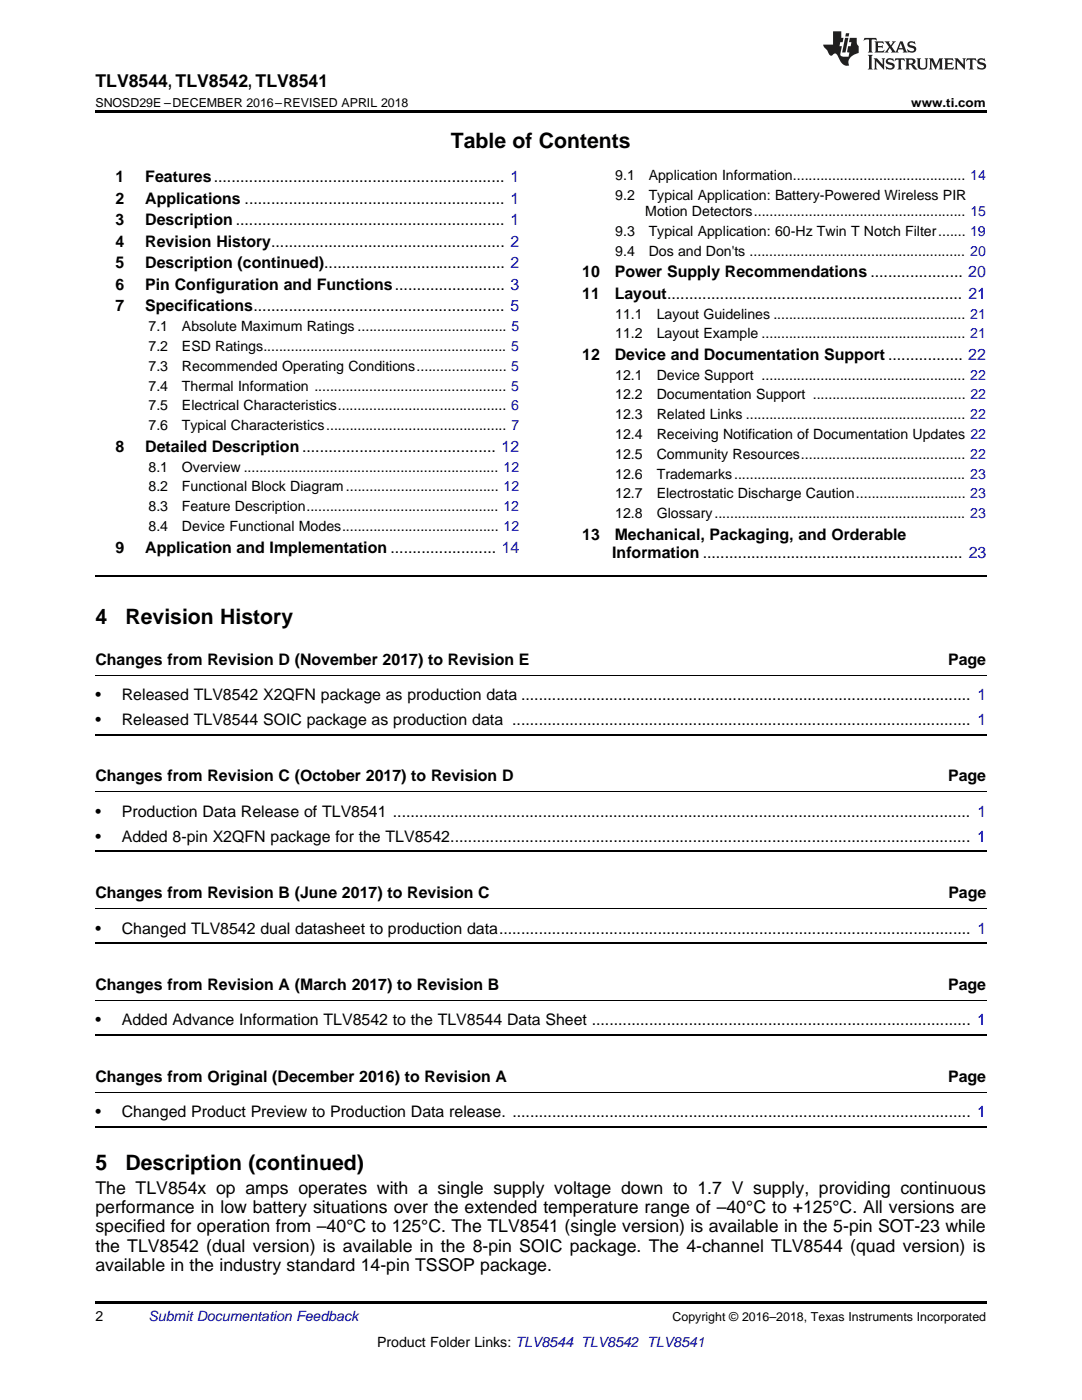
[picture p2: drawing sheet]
<svg xmlns="http://www.w3.org/2000/svg" width="216mm" height="279mm" viewBox="0 0 216 279" stroke-linecap="round" stroke-linejoin="round" font-family="sans-serif">
<defs><g id="words">
<g font-size="4.2">
<text x="90" y="29.6">Table of Contents</text>
<text x="19" y="124.6">4</text>
<text x="25" y="124.6">Revision History</text>
<text x="19" y="233.5">5</text>
<text x="25" y="233.5">Description (continued)</text>
</g>
<g font-size="3.5">
<text x="19" y="17.3">TLV8544, TLV8542, TLV8541</text>
<text x="19" y="238.2">The TLV854x op amps operates with a single supply voltage down to 1.7 V supply, providing continuous</text>
<text x="19" y="242.1">performance in low battery situations over the extended temperature range of –40°C to +125°C. All versions are</text>
<text x="19" y="246">specified for operation from –40°C to 125°C. The TLV8541 (single version) is available in the 5-pin SOT-23 while</text>
<text x="19" y="249.8">the TLV8542 (dual version) is available in the 8-pin SOIC package. The 4-channel TLV8544 (quad version) is</text>
<text x="19" y="253.7">available in the industry standard 14-pin TSSOP package.</text>
</g>
<g font-size="3.2">
<text x="23" y="36.3">1</text>
<text x="23" y="40.6">2</text>
<text x="29" y="36.3">Features.................................................................. 1</text>
<text x="29" y="40.6">Applications ........................................................... 1</text>
<text x="23" y="44.9">3</text>
<text x="29" y="44.9">Description ............................................................. 1</text>
<text x="23" y="49.2">4</text>
<text x="23" y="53.6">5</text>
<text x="29" y="49.2">Revision History..................................................... 2</text>
<text x="29" y="53.6">Description (continued)......................................... 2</text>
<text x="23" y="57.9">6</text>
<text x="29" y="57.9">Pin Configuration and Functions......................... 3</text>
<text x="116.2" y="55.3">10</text>
<text x="116.2" y="59.6">11</text>
<text x="122.7" y="55.3">Power Supply Recommendations ..................... 20</text>
<text x="122.7" y="59.6">Layout................................................................... 21</text>
<text x="23" y="62.2">7</text>
<text x="29" y="62.2">Specifications......................................................... 5</text>
<text x="116.2" y="71.8">12</text>
<text x="122.7" y="71.8">Device and Documentation Support ................. 22</text>
<text x="23" y="90.2">8</text>
<text x="29" y="90.2">Detailed Description............................................ 12</text>
<text x="116.2" y="107.7">13</text>
<text x="122.7" y="107.7">Mechanical, Packaging, and Orderable</text>
<text x="23" y="110.3">9</text>
<text x="29" y="110.3">Application and Implementation ........................ 14</text>
<text x="122.2" y="111.3">Information ........................................................... 23</text>
<text x="19" y="132.7">Changes from Revision D (November 2017) to Revision E</text>
<text x="189.2" y="132.7">Page</text>
<text x="19" y="139.7">•</text>
<text x="24.3" y="139.7">Released TLV8542 X2QFN package as production data ...................................................................................................... 1</text>
<text x="19" y="144.7">•</text>
<text x="24.3" y="144.7">Released TLV8544 SOIC package as production data ........................................................................................................ 1</text>
<text x="19" y="156">Changes from Revision C (October 2017) to Revision D</text>
<text x="189.2" y="156">Page</text>
<text x="19" y="163">•</text>
<text x="19" y="168">•</text>
<text x="24.3" y="163">Production Data Release of TLV8541 ................................................................................................................................... 1</text>
<text x="24.3" y="168">Added 8-pin X2QFN package for the TLV8542...................................................................................................................... 1</text>
<text x="19" y="179.2">Changes from Revision B (June 2017) to Revision C</text>
<text x="189.2" y="179.2">Page</text>
<text x="19" y="186.3">•</text>
<text x="24.3" y="186.3">Changed TLV8542 dual datasheet to production data........................................................................................................... 1</text>
<text x="19" y="197.6">Changes from Revision A (March 2017) to Revision B</text>
<text x="189.2" y="197.6">Page</text>
<text x="19" y="204.6">•</text>
<text x="24.3" y="204.6">Added Advance Information TLV8542 to the TLV8544 Data Sheet ...................................................................................... 1</text>
<text x="19" y="215.9">Changes from Original (December 2016) to Revision A</text>
<text x="189.2" y="215.9">Page</text>
<text x="19" y="223">•</text>
<text x="24.3" y="223">Changed Product Preview to Production Data release. ........................................................................................................ 1</text>
</g>
<g font-size="2.8">
<text x="122.8" y="36">9.1</text>
<text x="129.4" y="36">Application Information............................................ 14</text>
<text x="122.8" y="39.9">9.2</text>
<text x="129.4" y="39.9">Typical Application: Battery-Powered Wireless PIR</text>
<text x="122.8" y="47.1">9.3</text>
<text x="128.8" y="43.1">Motion Detectors...................................................... 15</text>
<text x="129.4" y="47.1">Typical Application: 60-Hz Twin T Notch Filter....... 19</text>
<text x="122.8" y="51">9.4</text>
<text x="129.4" y="51">Dos and Don'ts ....................................................... 20</text>
<text x="122.8" y="63.6">11.1</text>
<text x="131" y="63.6">Layout Guidelines ................................................. 21</text>
<text x="29.6" y="66.1">7.1</text>
<text x="29.6" y="70.1">7.2</text>
<text x="36.3" y="66.1">Absolute Maximum Ratings ...................................... 5</text>
<text x="36.3" y="70.1">ESD Ratings.............................................................. 5</text>
<text x="122.8" y="67.5">11.2</text>
<text x="131" y="67.5">Layout Example .................................................... 21</text>
<text x="29.6" y="74">7.3</text>
<text x="29.6" y="78">7.4</text>
<text x="36.3" y="74">Recommended Operating Conditions....................... 5</text>
<text x="36.3" y="78">Thermal Information ................................................. 5</text>
<text x="122.8" y="75.8">12.1</text>
<text x="131" y="75.8">Device Support .................................................... 22</text>
<text x="29.6" y="81.9">7.5</text>
<text x="36.3" y="81.9">Electrical Characteristics........................................... 6</text>
<text x="122.8" y="79.7">12.2</text>
<text x="122.8" y="83.7">12.3</text>
<text x="131" y="79.7">Documentation Support ....................................... 22</text>
<text x="131" y="83.7">Related Links ........................................................ 22</text>
<text x="29.6" y="85.9">7.6</text>
<text x="36.3" y="85.9">Typical Characteristics.............................................. 7</text>
<text x="122.8" y="87.6">12.4</text>
<text x="131" y="87.6">Receiving Notification of Documentation Updates 22</text>
<text x="29.6" y="94.1">8.1</text>
<text x="36.3" y="94.1">Overview ................................................................. 12</text>
<text x="122.8" y="91.6">12.5</text>
<text x="122.8" y="95.5">12.6</text>
<text x="131" y="91.6">Community Resources.......................................... 22</text>
<text x="131" y="95.5">Trademarks........................................................... 23</text>
<text x="29.6" y="98.1">8.2</text>
<text x="36.3" y="98.1">Functional Block Diagram....................................... 12</text>
<text x="122.8" y="99.5">12.7</text>
<text x="131" y="99.5">Electrostatic Discharge Caution............................ 23</text>
<text x="29.6" y="102">8.3</text>
<text x="29.6" y="106">8.4</text>
<text x="36.3" y="102">Feature Description................................................. 12</text>
<text x="36.3" y="106">Device Functional Modes........................................ 12</text>
<text x="122.8" y="103.4">12.8</text>
<text x="131" y="103.4">Glossary................................................................ 23</text>
<text x="19" y="263.6">2</text>
<text x="75.2" y="268.9">Product Folder Links: TLV8544 TLV8542 TLV8541</text>
</g>
<text font-size="2.8" fill="#0000c8" x="29.6" y="263.6">Submit Documentation Feedback</text>
<g font-size="2.5">
<text x="19" y="21.4">SNOSD29E –DECEMBER 2016–REVISED APRIL 2018</text>
<text x="181.8" y="21.4">www.ti.com</text>
<text x="134.2" y="263.6">Copyright © 2016–2018, Texas Instruments Incorporated</text>
</g>
</g></defs>
<path d="M19 22h177.8v.5h-177.8zM19 259.7h177.8v.5h-177.8z" fill="#000"/>
<path d="M19 115h177.8M19 146.6h177.8M19 169.9h177.8M19 188.2h177.8M19 206.6h177.8M19 224.9h177.8" fill="none" stroke="#000" stroke-width=".35"/>
<path d="M19 134.7h177.8M19 158h177.8M19 199.7h177.8M19 181.3h177.8M19 218h177.8" fill="none" stroke="#000" stroke-width=".2"/>
<g fill="#231f20">
<path d="M172.5 7.6l-.1 .5 .4-.2h.6v.1v2.1l-.2 .4h.9l-.2-.4v-2.1l.1-.1h.5l.5 .2-.2-.5zM174.5 8.3l.2 .3v1.5l-.2 .4h1.8l.2-.6a1.04 1.04 0 0 1-1.3 .2v-.7h.6l.3 .2v-.6l-.3 .2h-.6v-.6l.8-.1 .4 .3-.2-.5zM176.5 8.3l.9 1.1-.9 1.1h.8l-.2-.2 .4-.7 .5 .7-.2 .2h1.5l-.2-.2 .2-.4h.9l.1 .4-.2 .2h1l-.3-.3-.7-1.9h-.5l-.9 2-.8-1 .9-1h-.8l.1 .3-.4 .5-.3-.6 .1-.2zM179.7 8.6l.4 1h-.7zM181.3 8.4a.63 .63 0 0 0-.2 .7 .63 .63 0 0 0 .6 .4l.6 .2 .1 .2a.75 .75 0 0 1-.7 .4 .75 .75 0 0 1-.6-.5l.1 .7 .1-.1a1.11 1.11 0 0 0 1.5-.6 1.13 1.13 0 0 0-1.2-.8l-.1-.4a1.04 1.04 0 0 1 1.2 .2l-.2-.5-.2 .1-.4-.2zM173.2 10.9l.2 .4v2.2l-.2 .4h1l-.3-.4v-2.2l.3-.4zM174.3 11.6l.3 .4v1.5l-.3 .4h.8l-.2-.4v-1.3l1.5 1.7v-1.9l.2-.4h-.7l.2 .4v.9l-1.1-1.3zM177 11.8a.62 .62 0 0 0-.2 .7 .62 .62 0 0 0 .6 .4l.6 .1 .1 .3a.76 .76 0 0 1-.7 .3 .76 .76 0 0 1-.7-.4l.2 .7 .1-.1a1.11 1.11 0 0 0 1.5-.6 1.13 1.13 0 0 0-1.2-.8l-.1-.4a1.04 1.04 0 0 1 1.2 .2l-.2-.6-.2 .1-.5-.1zM178.7 11.6l-.2 .6a.61 .61 0 0 1 .8-.3v1.6l-.2 .4h.9l-.2-.4v-1.6a.63 .63 0 0 1 .7 .3l-.1-.6zM180.6 11.6l.3 .4v1.5l-.3 .4h1l-.2-.2-.1-.8 .6 .2a.76 .76 0 0 0 1.2 .7l-1-1a.58 .58 0 0 0 .6-.5 .58 .58 0 0 0-.5-.6zM181.4 11.9h.1a.45 .45 0 0 1 .5 .1 .45 .45 0 0 1 .1 .5l-.8 .2zM182.9 11.6l.2 .2a2.17 2.17 0 0 0 .3 1.9 .99 .99 0 0 0 1.6-.6v-1.1l.2-.4h-.7l.2 .2a1.92 1.92 0 0 1-.2 1.8 .6 .6 0 0 1-.9-.5v-1.1l.2-.4zM185.4 11.6l.2 .4v1.5l-.2 .4h.7l-.2-.4v-1.4l.8 1.8 .8-1.8v1.4l-.2 .4h.9l-.2-.4v-1.5l.2-.4h-.8l-.6 1.5-.6-1.5zM188.4 11.6l.2 .4v1.5l-.2 .4h1.8l.1-.6a1.04 1.04 0 0 1-1.2 .1v-.6h.5l.4 .2v-.6l-.4 .2h-.5v-.7h.8l.3 .3-.1-.6zM190.5 11.6l.2 .4v1.5l-.2 .4h.7l-.2-.4v-1.3l1.5 1.7v-1.9l.2-.4h-.7l.2 .4v.9l-1.1-1.3zM192.9 11.6l-.1 .6a.61 .61 0 0 1 .7-.3l.1 1.6-.3 .4h1l-.3-.4 .1-1.6a.63 .63 0 0 1 .7 .3l-.1-.6zM195.2 11.8a.62 .62 0 0 0-.2 .7 .62 .62 0 0 0 .6 .4l.6 .1 .1 .3a.76 .76 0 0 1-.7 .3 .76 .76 0 0 1-.6-.4l.1 .7 .1-.1a1.11 1.11 0 0 0 1.6-.6 1.13 1.13 0 0 0-1.3-.8l-.1-.4a1.04 1.04 0 0 1 1.2 .2l-.1-.6-.2 .1-.5-.1z"/>
<path d="M166.2 6.3v2.6h-1.9v.4l.8 .9a.91 .91 0 0 0 1 .8 .56 .56 0 0 1 .5-.3 .56 .56 0 0 1 .5 .3l.4 .8a1.53 1.53 0 0 0 1.9 1.2 1.54 1.54 0 0 1 1-2.1l.9-.3v-1.4a1.52 1.52 0 0 1-.4-1.6h-1.3l-.2 .8h.5l-.2 .8h-.5l-.1 1v.2l.4 .1-.2 .8a1.93 1.93 0 0 1-1.6-.3l.3-1.8h-.5l.2-.8h.4l.2-.8h-.4v-1.3zM168.6 7.6l-.6 2.9h.7l.6-2.9zM168.8 6.6l-.1 .7h.6l.2-.7z"/>
</g>
<use href="#words"/>
</svg>
